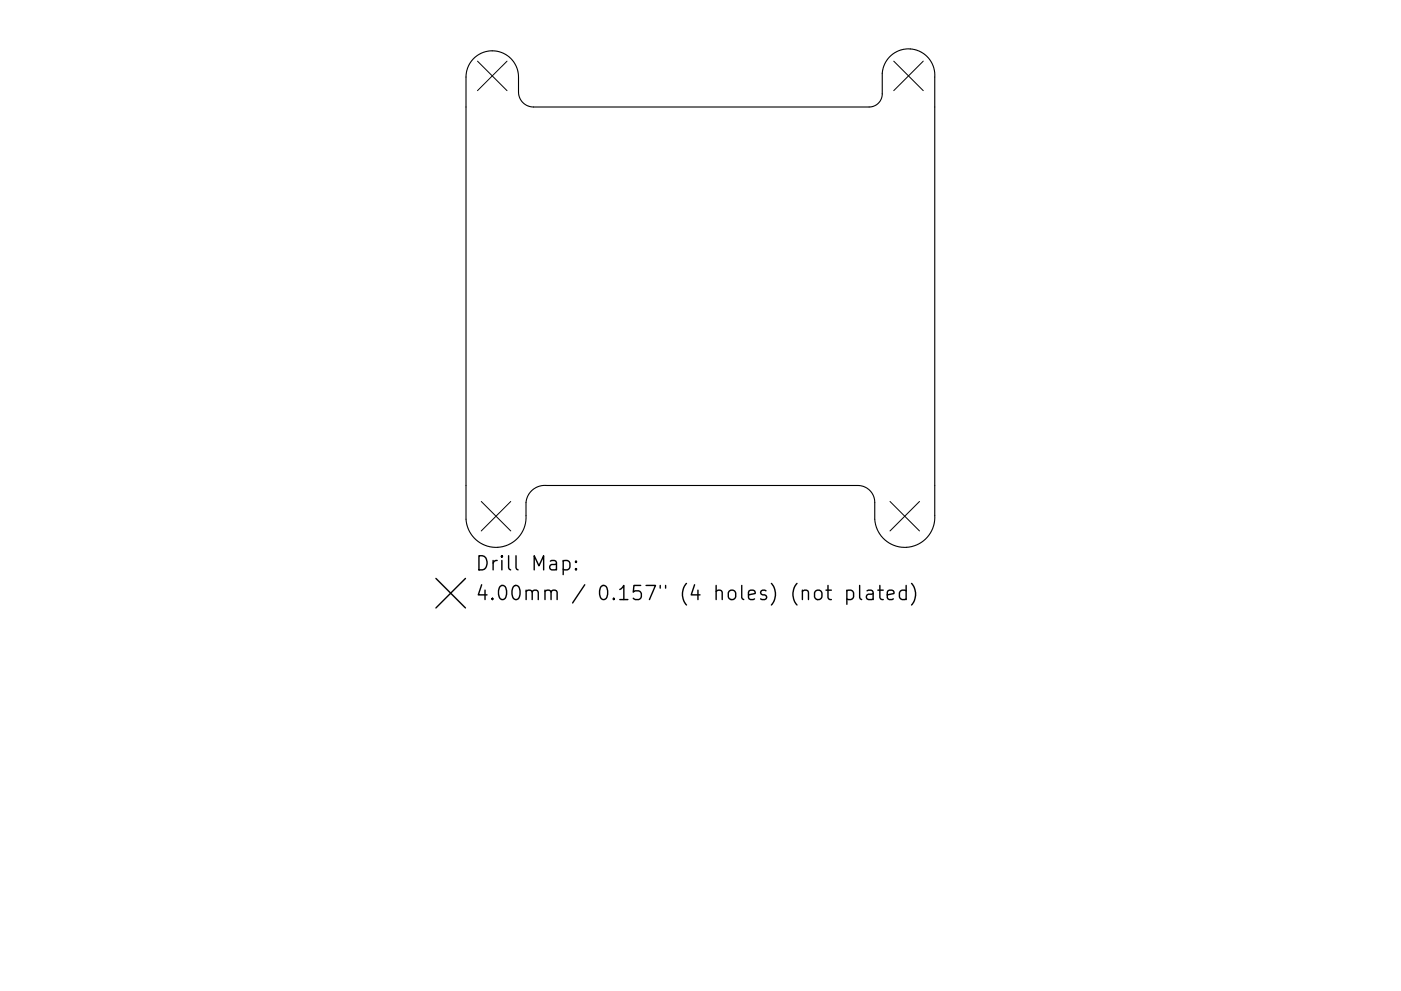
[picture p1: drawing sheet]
<svg xmlns="http://www.w3.org/2000/svg" width="297mm" height="210mm" viewBox="0 0 297 210" stroke-linecap="round" stroke-linejoin="round" font-family="sans-serif">
<defs><g id="words">
<g font-size="4.2">
<text x="100.7" y="121.1">Drill Map:</text>
<text x="100.7" y="127.4">4.00mm / 0.157&quot; (4 holes) (not plated)</text>
</g>
</g></defs>
<path d="M100.4 12.4a5.6 5.6 0 0 1 6.1-1.2 5.6 5.6 0 0 1 3.4 5.1v3.2a3.2 3.2 0 0 0 3.2 3.2h71.2a2.78 2.78 0 0 0 2.8-2.8v-4.4a5.6 5.6 0 0 1 5.9-5.1 5.6 5.6 0 0 1 5.2 5.9v93.1a6.4 6.4 0 0 1-6 6.7 6.4 6.4 0 0 1-6.7-5.9v-3.6a3.6 3.6 0 0 0-3.6-3.6h-66a4 4 0 0 0-4.4 3.6v2.8a6.4 6.4 0 0 1-5.9 6.7 6.4 6.4 0 0 1-6.8-5.9v-93.9a5.6 5.6 0 0 1 1.6-3.9z" fill="none" stroke="#000" stroke-width=".23"/>
<path d="M101.2 13l6.3 6.2M107.5 13l-6.3 6.2M189.5 13l6.2 6.2M195.7 13l-6.2 6.2M102 106.4l6.3 6.3M108.3 106.4l-6.3 6.3M188.7 106.4l6.3 6.3M195 106.4l-6.3 6.3" fill="none" stroke="#000" stroke-width=".21"/>
<g fill="none" stroke="#000" stroke-width=".3">
<path d="M119.4 119.1l.9-.2 .5 .6v.8l-.3 .5-.2 .1-.9-.1M122.1 119.1l.2 .1-.2 .1-.1-.1 .1-.1v.2M92.4 122.7l6.3 6.3M98.7 122.7l-6.3 6.3M122.1 120.6l.2 .2-.2 .1-.1-.1 .1-.2v.3M172.8 125.5a.81 .81 0 0 1 .8-.3 .81 .81 0 0 1 .7 .6v.8a.81 .81 0 0 1-.8 .6 .81 .81 0 0 1-.8-.6v-.8zM175.1 125.2h1.2M175.5 124.2v2.6l.2 .3 .6 .1M179.5 125.4l.9-.2 .6 .6v.8l-.3 .5-.3 .1-.9-.1M179.5 125.2v3M182.3 124.2v2.6l.4 .4M183.8 125.4l.3-.2 .9 .2 .1 .2v1.6"/>
<path d="M185.1 125.9l-1 .2a.59 .59 0 0 0-.4 .5 .59 .59 0 0 0 .4 .6l1-.1M186.1 125.2h1.2M186.5 124.2v2.6l.2 .3 .6 .1M188.1 126.2l1.4-.3-.1-.5-.9-.2-.4 .4v1.2l.2 .3 .2 .1 .9-.1M192.1 125.4l-.8-.2-.6 .6v.8l.3 .5 .3 .1 .8-.1M192.1 124.2v3M193.3 123.8a3.4 3.4 0 0 1 0 4.6"/>
</g>
<use href="#words"/>
</svg>
